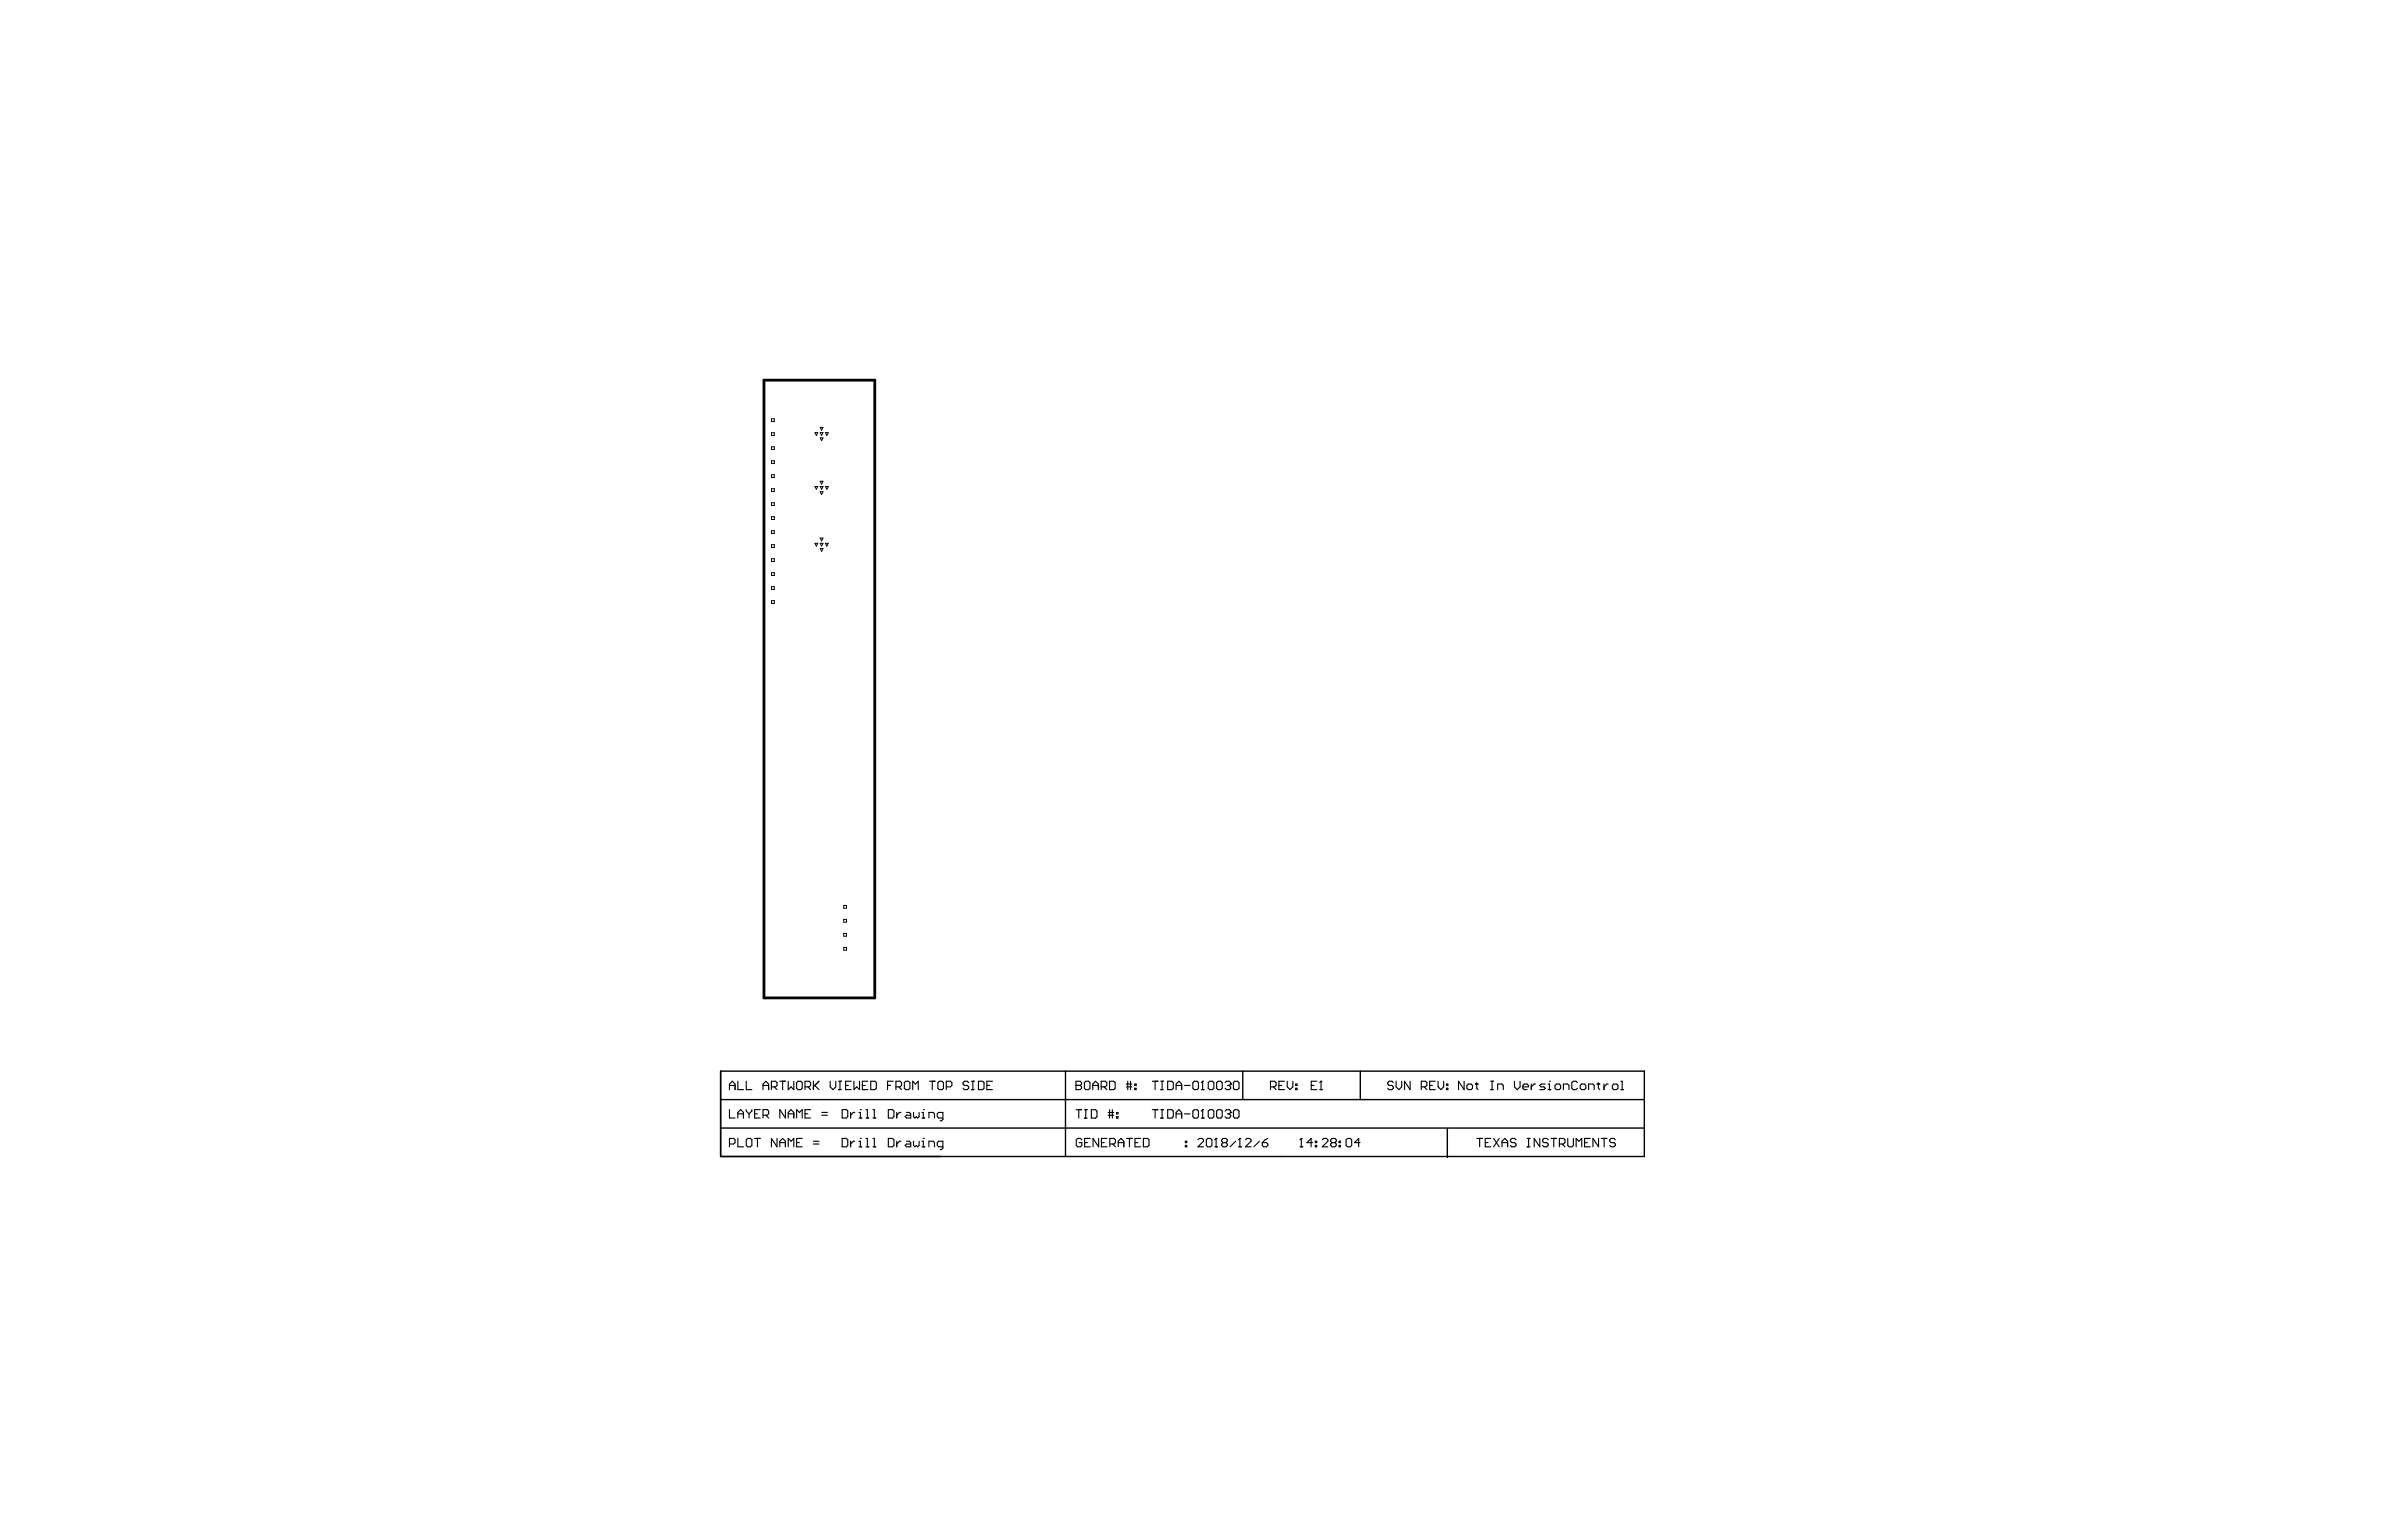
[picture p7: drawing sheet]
<svg xmlns="http://www.w3.org/2000/svg" width="432mm" height="279mm" viewBox="0 0 432 279" stroke-linecap="round" stroke-linejoin="round" font-family="sans-serif">
<path d="M138.5 68.9h20.1v112h-20.1z" fill="none" stroke="#000" stroke-width=".51"/>
<path d="M130.6 194.2v15.5h167.5v-15.5h-167.5v15.5M130.6 199.4h167.5M193.1 194.2v15.5M225.3 194.2v5.2M246.6 194.2v5.2M130.6 204.5h167.4M262.4 204.7v5.2" fill="none" stroke="#000" stroke-width=".25"/>
<g fill="none" stroke="#000" stroke-width=".2">
<path d="M132.2 197.6v-1l.5-.6 .5 .6v1M132.2 196.8h1M133.8 196v1.6h1M135.3 196v1.6h1M138.3 196.8h1M138.3 197.6v-1l.5-.6 .5 .6v1M139.8 197.1h.8l.3-.3v-.5l-.3-.3h-.8v1.6M140.3 197.1l.6 .5M141.4 196h1M141.9 196v1.6M142.9 196v1.6l.5-.5 .5 .5v-1.6M144.7 196h.5l.2 .3v1l-.2 .3h-.5l-.3-.3v-1z"/>
<path d="M145.9 197.1h.8l.2-.3v-.5l-.2-.3h-.8v1.6M146.4 197.1l.5 .5M147.4 196v1.6M147.7 196.8l.8 .8M148.5 196l-1.1 1.1M150.5 196v1.1l.5 .5 .5-.5v-1.1M152 197.6h.5M152 196h.5M152.3 196v1.6M153.3 196.8h.5M154.3 196h-1v1.6h1M154.8 196v1.6l.5-.5 .5 .5v-1.6"/>
<path d="M156.3 196.8h.5M157.3 196h-1v1.6h1M157.8 196h.8l.3 .3v1l-.3 .3h-.8zM160.9 196.8h.5M161.9 196h-1v1.6M162.4 197.1h.8l.2-.3v-.5l-.2-.3h-.8v1.6M162.9 197.1l.5 .5M164.2 196h.5l.2 .3v1l-.2 .3h-.5l-.3-.3v-1zM165.5 197.6v-1.6l.5 .6 .5-.6v1.6M168.5 196h1M169 196v1.6M170 196.3l.3-.3h.5l.2 .3v1l-.2 .3h-.5l-.3-.3z"/>
<path d="M171.5 197.1h.8l.3-.3v-.5l-.3-.3h-.8v1.6M175.6 196.3l-.3-.3h-.5l-.2 .3v.3l.2 .2h.5l.3 .3v.2l-.3 .3h-.5l-.2-.3M176.1 197.6h.5M176.1 196h.5M176.4 196v1.6M177.4 196h.7l.3 .3v1l-.3 .3h-.7zM178.9 196.8h.5M179.9 196h-1v1.6h1M195 196.8h.1M195 196h.8l.3 .3v.3l-.3 .2 .3 .3v.2l-.3 .3h-.8zM195 196.8h.8M196.6 196.3l.2-.3h.5l.3 .3v1l-.3 .3h-.5l-.2-.3z"/>
<path d="M198.1 196.8h1M198.1 197.6v-1l.5-.6 .5 .6v1M199.6 197.1h.8l.2-.3v-.5l-.2-.3h-.8v1.6M200.1 197.1l.5 .5M201.1 196h.8l.2 .3v1l-.2 .3h-.8zM204.2 197.1h1M204.2 196.6h1M204.4 196v1.6M204.9 196v1.6M205.7 197.3h.3v.3h-.3zM205.7 196.6h.3v.2h-.3zM208.9 196h1"/>
<path d="M209.4 196v1.6M210.4 197.6h.5M210.4 196h.5M210.7 196v1.6M211.7 196h.7l.3 .3v1l-.3 .3h-.7zM213.2 196.8h1M213.2 197.6v-1l.5-.6 .5 .6v1M214.7 196.8h1M216.5 196h.5l.3 .3v1l-.3 .3h-.5l-.3-.3v-1zM217.8 197.6h.5M218 196h.1M218 196v1.6"/>
<path d="M218 196l-.2 .3M219 196.3l.3-.3h.5l.2 .3v1l-.2 .3h-.5l-.3-.3zM220.5 196.3l.3-.3h.5l.3 .3v1l-.3 .3h-.5l-.3-.3zM222.1 196.3l.2-.3h.5l.3 .3v.3M222.6 196.8h.2M222.8 196.8l.3 .3v.2l-.3 .3h-.5l-.2-.3M223.1 196.6h.1M223.1 196.6l-.3 .2M223.6 196.3l.2-.3h.6l.2 .3v1l-.2 .3h-.6l-.2-.3zM230.3 197.1h.8l.2-.3v-.5l-.2-.3h-.8v1.6M230.8 197.1l.5 .5M231.8 196.8h.5"/>
<path d="M232.8 196h-1v1.6h1M233.3 196v1.1l.6 .5 .5-.5v-1.1M234.9 197.3h.2v.3h-.2zM234.9 196.6h.2v.2h-.2zM237.7 196.8h.5M238.7 196h-1v1.6h1M239.2 197.6h.5M239.5 196h.1M239.5 196v1.6M239.5 196l-.3 .3M252.6 196.3l-.3-.3h-.5l-.2 .3v.3l.2 .2h.5l.3 .3v.2l-.3 .3h-.5l-.2-.3M253.1 196v1.1l.5 .5 .5-.5v-1.1"/>
<path d="M255.6 196v1.6l-1-1.6v1.6M257.6 197.1h.8l.3-.3v-.5l-.3-.3h-.8v1.6M258.2 197.1l.5 .5M259.2 196.8h.5M260.2 196h-1v1.6h1M260.7 196v1.1l.5 .5 .5-.5v-1.1M262.2 197.3h.3v.3h-.3zM262.2 196.6h.3v.2h-.3zM265.4 196v1.6l-1-1.6v1.6M266.2 196.6h.5l.2 .2v.5l-.2 .3h-.5l-.3-.3v-.5zM267.4 196.6h.5M267.7 196.3v1l.2 .3"/>
<path d="M270.2 197.6h.5M270.2 196h.5M270.5 196v1.6M271.5 197.6v-1h.8l.2 .2v.8M274.5 196v1.1l.5 .5 .6-.5v-1.1M276.1 197.1h1v-.3l-.3-.2h-.5l-.2 .2v.5l.2 .3h.5M277.6 196.6v1M278.3 196.6h-.2l-.5 .5M280.1 196.6h-.7l-.3 .2 .3 .3h.5l.2 .2-.2 .3h-.8M280.6 197.6h.5M280.6 196.6h.3v1M280.9 196h.1"/>
<path d="M282.1 196.6h.6l.2 .2v.5l-.2 .3h-.6l-.2-.3v-.5zM283.4 197.6v-1h.8l.2 .2v.8M285.9 196.3l-.2-.3h-.5l-.3 .3v1l.3 .3h.5l.2-.3M286.7 196.6h.5l.3 .2v.5l-.3 .3h-.5l-.2-.3v-.5zM288 197.6v-1h.7l.3 .2v.8M289.5 196.6h.5M289.8 196.3v1l.2 .3M290.8 196.6v1M291.5 196.6h-.2l-.5 .5M292.5 196.6h.5l.3 .2v.5l-.3 .3h-.5l-.2-.3v-.5zM293.8 197.6h.5M293.8 196h.3v1.6"/>
<path d="M132.2 201.2v1.5h1M132.2 207.4h.8l.2-.2v-.5l-.2-.3h-.8v1.5M133.8 202.7v-1l.5-.5 .5 .5v1M133.8 206.4v1.5h1M133.8 202h1M135.3 206.7l.2-.3h.5l.3 .3v1l-.3 .2h-.5l-.2-.2zM135.3 201.2v.2l.5 .6M135.8 202v.7M136.3 201.2v.2l-.5 .6M136.8 206.4h1M136.8 202h.5M137.3 206.4v1.5"/>
<path d="M137.8 201.2h-1v1.5h1M138.3 202.2h.8l.2-.2v-.6l-.2-.2h-.8v1.5M138.8 202.2l.5 .5M140.9 206.4v1.5l-1.1-1.5v1.5M141.4 207.9v-1l.5-.5 .5 .5v1M141.4 207.2h1M142.4 201.2v1.5l-1-1.5v1.5M142.9 202.7v-1l.5-.5 .5 .5v1M142.9 207.9v-1.5l.5 .5 .5-.5v1.5M142.9 202h1M144.4 207.2h.5M144.4 202.7v-1.5l.5 .5 .5-.5v1.5"/>
<path d="M145.4 206.4h-1v1.5h1M145.9 202h.5M146.9 201.2h-1v1.5h1M147.4 207.4h1.1M147.4 206.9h1.1M149 202.2h1M149 201.7h1M152.7 206.4h.7l.3 .3v1l-.3 .2h-.7zM152.7 201.2h.7l.3 .2v1.1l-.3 .2h-.7zM154.2 201.7v1M154.2 206.9v1M154.9 206.9h-.2l-.5 .5"/>
<path d="M154.9 201.7h-.2l-.5 .5M155.7 207.9h.5M155.7 206.9h.3v1M155.7 202.7h.5M155.7 201.7h.3v1M156 206.4h.1M156 201.2h.1M157 206.4h.2v1.5M157 207.9h.5M157 202.7h.5M157 201.2h.2v1.5M158.2 206.4h.3v1.5"/>
<path d="M158.2 207.9h.6M158.2 202.7h.6M158.2 201.2h.3v1.5M161 206.4h.8l.2 .3v1l-.2 .2h-.8zM161 201.2h.8l.2 .2v1.1l-.2 .2h-.8zM162.6 201.7v1M162.6 206.9v1M163.3 206.9h-.2l-.5 .5M163.3 201.7h-.2l-.5 .5M164.3 206.9h.5l.3 .3v.7h-.8l-.2-.2 .2-.3h.8M164.3 201.7h.5l.3 .3v.7h-.8l-.2-.2 .2-.3h.8M165.6 201.7v.8l.3 .2 .2-.2 .3 .2 .2-.2v-.8"/>
<path d="M165.6 206.9v.8l.3 .2 .2-.2 .3 .2 .2-.2v-.8M167.1 207.9h.5M167.1 206.9h.3v1M167.1 202.7h.5M167.1 201.7h.3v1M167.4 206.4h.1M167.4 201.2h.1M168.4 207.9v-1h.7l.3 .3v.7M168.4 202.7v-1h.7l.3 .3v.7M170.9 207.9h-.7l-.3-.2v-.5l.3-.3h.7v1.3l-.2 .2h-.3M170.9 202.7h-.7l-.3-.2v-.5l.3-.3h.7v1.3l-.2 .2h-.3M195 201.2h1.1"/>
<path d="M195.6 201.2v1.5M196.1 206.7l-.2-.3h-.5l-.3 .3v1l.3 .2h.5l.2-.2v-.5h-.5M196.6 202.7h.5M196.6 201.2h.5M196.6 207.2h.5M196.8 201.2v1.5M197.6 206.4h-1v1.5h1M197.8 201.2h.8l.3 .3v1l-.3 .2h-.8zM199.2 206.4v1.5l-1.1-1.5v1.5M199.7 207.2h.5M200.7 206.4h-1v1.5h1M200.9 202.2h1"/>
<path d="M200.9 201.7h1M201.1 201.2v1.5M201.2 207.4h.7l.3-.2v-.5l-.3-.3h-.7v1.5M201.6 201.2v1.5M201.7 207.4l.5 .5M202.4 202.5h.3v.2h-.3zM202.4 201.7h.3v.3h-.3zM202.7 207.2h1M202.7 207.9v-1l.5-.5 .5 .5v1M204.2 206.4h1M204.7 206.4v1.5M205.7 207.2h.6"/>
<path d="M206.8 206.4h-1.1v1.5h1.1M207.3 206.4h.7l.3 .3v1l-.3 .2h-.7zM208.9 201.2h1M209.4 201.2v1.5M210.4 202.7h.5M210.4 201.2h.5M210.7 201.2v1.5M211.7 201.2h.7l.3 .3v1l-.3 .2h-.7zM213.2 202.7v-1l.5-.5 .5 .5v1M213.2 202h1M214.7 202h1M214.9 207.7h.2v.2h-.2z"/>
<path d="M214.9 206.9h.2v.3h-.2zM216.5 201.2h.5l.3 .3v1l-.3 .2h-.5l-.3-.2v-1zM217.2 206.7l.2-.3h.5l.3 .3v.2l-1 1h1M217.8 202.7h.5M218 201.2h.1M218 201.2v1.5M218 201.2l-.2 .3M218.7 206.7l.2-.3h.5l.3 .3v1l-.3 .2h-.5l-.2-.2zM219.3 201.2h.5l.2 .3v1l-.2 .2h-.5l-.3-.2v-1zM220.2 207.9h.5M220.5 206.4h.1M220.5 206.4v1.5"/>
<path d="M220.5 206.4l-.3 .3M220.8 201.2h.5l.3 .3v1l-.3 .2h-.5l-.3-.2v-1zM221.7 207.2l-.2-.3v-.2l.2-.3h.5l.3 .3v.2l-.3 .3M221.7 207.2l-.2 .2v.3l.2 .2h.5l.3-.2v-.3l-.3-.2M221.7 207.2h.5M222.1 201.5l.2-.3h.5l.3 .3v.2M222.6 202h.2M222.8 202l.3 .2v.3l-.3 .2h-.5l-.2-.2M223.1 201.7h.1M223.1 201.7l-.3 .3M223.8 201.2h.6l.2 .3v1l-.2 .2h-.6l-.2-.2v-1zM224 206.9l-1 1"/>
<path d="M224.5 207.9h.5M224.8 206.4h.1M224.8 206.4v1.5M224.8 206.4l-.3 .3M225.8 206.7l.2-.3h.5l.3 .3v.2l-1 1h1M228.3 206.9l-1 1M228.8 207.2h.8l.2 .2v.3l-.2 .2h-.5l-.3-.2zM229.8 206.4l-.5 .3-.5 .5M235.6 207.9h.6M235.9 206.4h.1M235.9 206.4v1.5M235.9 206.4l-.3 .3"/>
<path d="M237.9 207.2h-1l.8-.8v1.5M238.4 207.7h.3v.2h-.3zM238.4 206.9h.3v.3h-.3zM239.7 206.7l.3-.3h.5l.2 .3v.2l-1 1h1M241.5 207.2l-.3-.3v-.2l.3-.3h.5l.2 .3v.2l-.2 .3M241.5 207.2l-.3 .2v.3l.3 .2h.5l.2-.2v-.3l-.2-.2M241.5 207.2h.5M242.7 207.7h.3v.2h-.3zM242.7 206.9h.3v.3h-.3zM244 206.7l.3-.3h.5l.2 .3v1l-.2 .2h-.5l-.3-.2zM246.5 207.2h-1l.8-.8v1.5M267.7 206.4h1"/>
<path d="M268.2 206.4v1.5M269.2 207.2h.5M270.3 206.4h-1.1v1.5h1.1M270.8 206.4l1 1.5M271.8 206.4l-1 1.5M272.3 207.2h1M272.3 207.9v-1l.5-.5 .5 .5v1M274.8 206.7l-.2-.3h-.5l-.3 .3v.2l.3 .3h.5l.2 .2v.3l-.2 .2h-.5l-.3-.2M276.8 206.4h.6M276.8 207.9h.6M277.1 206.4v1.5M279.1 206.4v1.5l-1-1.5v1.5"/>
<path d="M280.6 206.7l-.2-.3h-.5l-.3 .3v.2l.3 .3h.5l.2 .2v.3l-.2 .2h-.5l-.3-.2M281.2 206.4h1M281.7 206.4v1.5M282.7 207.4h.7l.3-.2v-.5l-.3-.3h-.7v1.5M283.2 207.4l.5 .5M284.2 206.4v1.3l.3 .2h.5l.2-.2v-1.3M285.7 207.9v-1.5l.5 .5 .5-.5v1.5M287.2 207.2h.5M288.3 206.4h-1.1v1.5h1.1M289.8 206.4v1.5l-1-1.5v1.5M290.3 206.4h1M290.8 206.4v1.5"/>
<path d="M292.8 206.7l-.2-.3h-.5l-.3 .3v.2l.3 .3h.5l.2 .2v.3l-.2 .2h-.5l-.3-.2"/>
</g>
<g fill="none" stroke="#000" stroke-width=".18">
<path d="M139.9 75.9h.5v.5h-.5zM139.9 78.5h.5v.5h-.5zM147.7 78.4h.5l-.2 .6zM148.7 78.4h.5l-.3 .6zM148.7 79.4h.5l-.3 .5zM148.7 77.5h.5l-.3 .5zM149.6 78.4h.5l-.2 .6zM139.9 81h.5v.5h-.5zM139.9 83.5h.5v.6h-.5zM139.9 86.1h.5v.5h-.5zM139.9 88.6h.5v.5h-.5zM139.9 91.2h.5v.5h-.5z"/>
<path d="M139.9 93.7h.5v.5h-.5zM139.9 96.2h.5v.5h-.5zM139.9 98.8h.5v.5h-.5zM147.7 98.5h.5l-.2 .5zM147.7 88.2h.5l-.2 .5zM148.7 89.2h.5l-.3 .5zM148.7 98.5h.5l-.3 .5zM148.7 88.2h.5l-.3 .5zM148.7 99.5h.5l-.3 .5zM148.7 87.3h.5l-.3 .5zM148.7 97.6h.5l-.3 .5zM149.6 98.5h.5l-.2 .5z"/>
<path d="M149.6 88.2h.5l-.2 .5zM139.9 101.3h.5v.5h-.5zM139.9 103.8h.5v.5h-.5zM139.9 106.4h.5v.5h-.5zM139.9 108.9h.5v.5h-.5zM152.9 164.2h.6v.5h-.6zM152.9 166.7h.6v.5h-.6zM152.9 169.2h.6v.5h-.6zM152.9 171.8h.6v.5h-.6z"/>
</g>
</svg>
